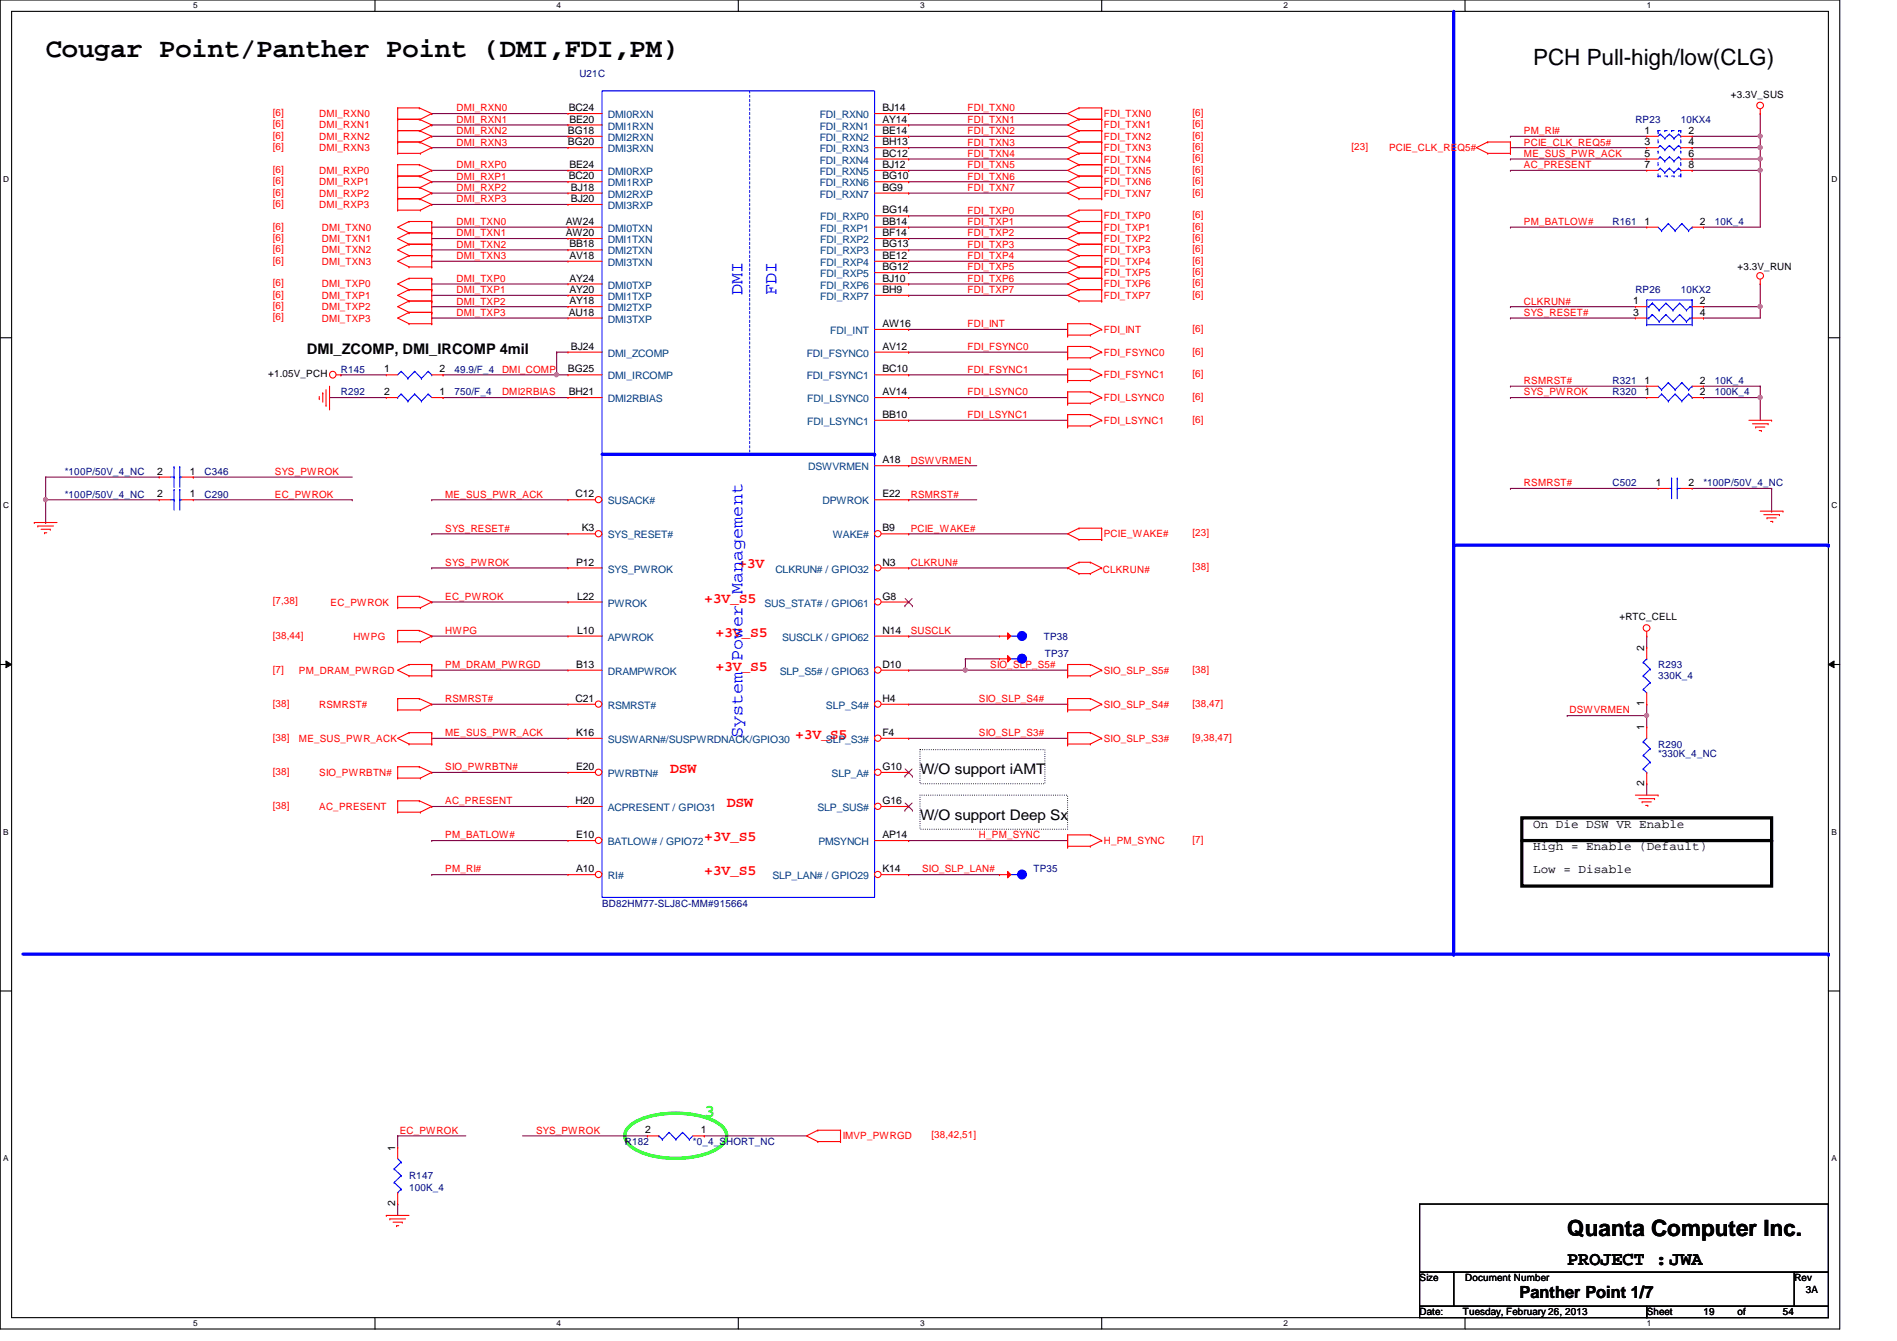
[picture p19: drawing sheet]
<svg xmlns="http://www.w3.org/2000/svg" width="297mm" height="210mm" viewBox="0 0 297 210" stroke-linecap="round" stroke-linejoin="round" font-family="sans-serif">
<defs><g id="words">
<text font-size="4.2" x="7.2" y="8.9">Cougar Point/Panther Point (DMI,FDI,PM)</text>
<g font-size="3.5">
<text x="240.1" y="10.2">PCH Pull-high/low(CLG)</text>
<text x="245.4" y="193.5">Quanta Computer Inc.</text>
</g>
<text font-size="3" x="245.4" y="198.1">PROJECT :JWA</text>
<g font-size="2.8" fill="#00f">
<text x="116.2" y="46.2" transform="rotate(-90 116.2 46.2)">DMI</text>
<text x="121.6" y="46.2" transform="rotate(-90 121.6 46.2)">FDI</text>
<text x="116.2" y="115.6" transform="rotate(-90 116.2 115.6)">System Power Management</text>
</g>
<text font-size="2.8" fill="#0f0" x="110.3" y="174.8">3</text>
<text font-size="2.6" x="238" y="203.2">Panther Point 1/7</text>
<g font-size="2.3">
<text x="48" y="55.5">DMI_ZCOMP, DMI_IRCOMP 4mil</text>
<text x="144.1" y="121.2">W/O support iAMT</text>
<text x="144.1" y="128.3">W/O support Deep Sx</text>
</g>
<g font-size="2.3" fill="#f00">
<text x="115.6" y="89">+3V</text>
<text x="110.3" y="94.3">+3V_S5</text>
<text x="112.1" y="99.7">+3V_S5</text>
<text x="112.1" y="105">+3V_S5</text>
<text x="124.5" y="115.7">+3V_S5</text>
<text x="104.9" y="121">DSW</text>
<text x="110.3" y="131.7">+3V_S5</text>
<text x="113.8" y="126.3">DSW</text>
<text x="110.3" y="137">+3V_S5</text>
</g>
<g font-size="1.9">
<text x="240.1" y="129.5">On Die DSW VR Enable</text>
<text x="240.1" y="133.1">High = Enable (Default)</text>
<text x="240.1" y="136.7">Low = Disable</text>
</g>
<g font-size="1.6" fill="#f00">
<text x="71.5" y="17.4">DMI_RXN0</text>
<text x="151.5" y="17.4">FDI_TXN0</text>
<text x="42.7" y="18.2">[6]</text>
<text x="42.7" y="19.9">[6]</text>
<text x="42.7" y="21.7">[6]</text>
<text x="42.7" y="23.5">[6]</text>
<text x="50" y="18.3">DMI_RXN0</text>
<text x="50" y="20.1">DMI_RXN1</text>
<text x="50" y="21.9">DMI_RXN2</text>
<text x="50" y="23.7">DMI_RXN3</text>
<text x="71.5" y="19.2">DMI_RXN1</text>
<text x="71.5" y="21">DMI_RXN2</text>
<text x="71.5" y="22.8">DMI_RXN3</text>
<text x="151.5" y="19.2">FDI_TXN1</text>
<text x="151.5" y="21">FDI_TXN2</text>
<text x="151.5" y="22.8">FDI_TXN3</text>
<text x="172.8" y="18.3">FDI_TXN0</text>
<text x="172.8" y="20.1">FDI_TXN1</text>
<text x="172.8" y="21.9">FDI_TXN2</text>
<text x="172.8" y="23.7">FDI_TXN3</text>
<text x="186.7" y="18.2">[6]</text>
<text x="186.7" y="19.9">[6]</text>
<text x="186.7" y="21.7">[6]</text>
<text x="186.7" y="23.5">[6]</text>
<text x="211.6" y="23.5">[23]</text>
<text x="217.5" y="23.7">PCIE_CLK_REQ5#</text>
<text x="238.6" y="21">PM_RI#</text>
<text x="238.6" y="22.8">PCIE_CLK_REQ5#</text>
<text x="42.7" y="27.1">[6]</text>
<text x="42.7" y="28.8">[6]</text>
<text x="50" y="27.2">DMI_RXP0</text>
<text x="50" y="29">DMI_RXP1</text>
<text x="71.5" y="26.3">DMI_RXP0</text>
<text x="71.5" y="28.1">DMI_RXP1</text>
<text x="71.5" y="29.9">DMI_RXP2</text>
<text x="151.5" y="24.6">FDI_TXN4</text>
<text x="151.5" y="26.3">FDI_TXN5</text>
<text x="151.5" y="28.1">FDI_TXN6</text>
<text x="151.5" y="29.9">FDI_TXN7</text>
<text x="172.8" y="25.4">FDI_TXN4</text>
<text x="172.8" y="27.2">FDI_TXN5</text>
<text x="172.8" y="29">FDI_TXN6</text>
<text x="186.7" y="25.3">[6]</text>
<text x="186.7" y="27.1">[6]</text>
<text x="186.7" y="28.8">[6]</text>
<text x="238.6" y="26.3">AC_PRESENT</text>
<text x="238.6" y="24.6">ME_SUS_PWR_ACK</text>
<text x="42.7" y="30.6">[6]</text>
<text x="42.7" y="32.4">[6]</text>
<text x="42.7" y="35.9">[6]</text>
<text x="50" y="30.8">DMI_RXP2</text>
<text x="50" y="32.6">DMI_RXP3</text>
<text x="71.5" y="31.7">DMI_RXP3</text>
<text x="71.5" y="35.2">DMI_TXN0</text>
<text x="151.5" y="33.4">FDI_TXP0</text>
<text x="151.5" y="35.2">FDI_TXP1</text>
<text x="172.8" y="30.8">FDI_TXN7</text>
<text x="172.8" y="34.3">FDI_TXP0</text>
<text x="186.7" y="30.6">[6]</text>
<text x="186.7" y="34.2">[6]</text>
<text x="186.7" y="35.9">[6]</text>
<text x="238.6" y="35.2">PM_BATLOW#</text>
<text x="42.7" y="37.7">[6]</text>
<text x="42.7" y="39.5">[6]</text>
<text x="42.7" y="41.3">[6]</text>
<text x="50.4" y="36.1">DMI_TXN0</text>
<text x="50.4" y="37.9">DMI_TXN1</text>
<text x="50.4" y="39.7">DMI_TXN2</text>
<text x="50.4" y="41.4">DMI_TXN3</text>
<text x="71.5" y="37">DMI_TXN1</text>
<text x="71.5" y="38.8">DMI_TXN2</text>
<text x="71.5" y="40.6">DMI_TXN3</text>
<text x="151.5" y="37">FDI_TXP2</text>
<text x="151.5" y="38.8">FDI_TXP3</text>
<text x="151.5" y="40.6">FDI_TXP4</text>
<text x="172.8" y="36.1">FDI_TXP1</text>
<text x="172.8" y="37.9">FDI_TXP2</text>
<text x="172.8" y="39.7">FDI_TXP3</text>
<text x="172.8" y="41.4">FDI_TXP4</text>
<text x="186.7" y="37.7">[6]</text>
<text x="186.7" y="39.5">[6]</text>
<text x="186.7" y="41.3">[6]</text>
<text x="42.7" y="44.8">[6]</text>
<text x="42.7" y="46.6">[6]</text>
<text x="50.4" y="45">DMI_TXP0</text>
<text x="50.4" y="46.8">DMI_TXP1</text>
<text x="71.5" y="44.1">DMI_TXP0</text>
<text x="71.5" y="45.9">DMI_TXP1</text>
<text x="71.5" y="47.7">DMI_TXP2</text>
<text x="151.5" y="42.3">FDI_TXP5</text>
<text x="151.5" y="44.1">FDI_TXP6</text>
<text x="151.5" y="45.9">FDI_TXP7</text>
<text x="172.8" y="43.2">FDI_TXP5</text>
<text x="172.8" y="45">FDI_TXP6</text>
<text x="172.8" y="46.8">FDI_TXP7</text>
<text x="186.7" y="43.1">[6]</text>
<text x="186.7" y="44.8">[6]</text>
<text x="186.7" y="46.6">[6]</text>
<text x="238.6" y="47.7">CLKRUN#</text>
<text x="42.7" y="48.4">[6]</text>
<text x="42.7" y="50.2">[6]</text>
<text x="50.4" y="48.6">DMI_TXP2</text>
<text x="50.4" y="50.3">DMI_TXP3</text>
<text x="71.5" y="49.4">DMI_TXP3</text>
<text x="151.5" y="51.2">FDI_INT</text>
<text x="172.8" y="52.1">FDI_INT</text>
<text x="186.7" y="51.9">[6]</text>
<text x="238.6" y="49.4">SYS_RESET#</text>
<text x="78.6" y="58.3">DMI_COMP</text>
<text x="151.5" y="54.8">FDI_FSYNC0</text>
<text x="151.5" y="58.3">FDI_FSYNC1</text>
<text x="172.8" y="55.7">FDI_FSYNC0</text>
<text x="172.8" y="59.2">FDI_FSYNC1</text>
<text x="186.7" y="55.5">[6]</text>
<text x="186.7" y="59.1">[6]</text>
<text x="78.6" y="61.9">DMI2RBIAS</text>
<text x="151.5" y="61.9">FDI_LSYNC0</text>
<text x="151.5" y="65.4">FDI_LSYNC1</text>
<text x="172.8" y="62.8">FDI_LSYNC0</text>
<text x="186.7" y="62.6">[6]</text>
<text x="238.6" y="60.1">RSMRST#</text>
<text x="238.6" y="61.9">SYS_PWROK</text>
<text x="172.8" y="66.3">FDI_LSYNC1</text>
<text x="186.7" y="66.2">[6]</text>
<text x="43" y="74.3">SYS_PWROK</text>
<text x="43" y="77.9">EC_PWROK</text>
<text x="69.7" y="77.9">ME_SUS_PWR_ACK</text>
<text x="142.6" y="77.9">RSMRST#</text>
<text x="142.6" y="72.6">DSWVRMEN</text>
<text x="238.6" y="76.1">RSMRST#</text>
<text x="69.7" y="83.2">SYS_RESET#</text>
<text x="142.6" y="83.2">PCIE_WAKE#</text>
<text x="186.7" y="83.9">[23]</text>
<text x="69.7" y="88.6">SYS_PWROK</text>
<text x="142.6" y="88.6">CLKRUN#</text>
<text x="172.7" y="89.6">CLKRUN#</text>
<text x="172.8" y="84.1">PCIE_WAKE#</text>
<text x="186.7" y="89.3">[38]</text>
<text x="42.7" y="94.6">[7,38]</text>
<text x="51.8" y="94.8">EC_PWROK</text>
<text x="69.7" y="93.9">EC_PWROK</text>
<text x="42.7" y="99.9">[38,44]</text>
<text x="55.3" y="100.1">HWPG</text>
<text x="69.7" y="99.2">HWPG</text>
<text x="142.6" y="99.2">SUSCLK</text>
<text x="42.7" y="105.3">[7]</text>
<text x="46.8" y="105.5">PM_DRAM_PWRGD</text>
<text x="69.7" y="104.6">PM_DRAM_PWRGD</text>
<text x="155.1" y="104.6">SIO_SLP_S5#</text>
<text x="172.8" y="105.5">SIO_SLP_S5#</text>
<text x="186.7" y="105.3">[38]</text>
<text x="42.7" y="110.6">[38]</text>
<text x="50" y="110.8">RSMRST#</text>
<text x="69.7" y="109.9">RSMRST#</text>
<text x="153.3" y="109.9">SIO_SLP_S4#</text>
<text x="172.8" y="110.8">SIO_SLP_S4#</text>
<text x="186.7" y="110.6">[38,47]</text>
<text x="245.7" y="111.7">DSWVRMEN</text>
<text x="42.7" y="116">[38]</text>
<text x="46.8" y="116.1">ME_SUS_PWR_ACK</text>
<text x="69.7" y="115.2">ME_SUS_PWR_ACK</text>
<text x="153.3" y="115.2">SIO_SLP_S3#</text>
<text x="172.8" y="116.1">SIO_SLP_S3#</text>
<text x="186.7" y="116">[9,38,47]</text>
<text x="42.7" y="121.3">[38]</text>
<text x="50" y="121.5">SIO_PWRBTN#</text>
<text x="69.7" y="125.9">AC_PRESENT</text>
<text x="69.7" y="120.6">SIO_PWRBTN#</text>
<text x="42.7" y="126.6">[38]</text>
<text x="50" y="126.8">AC_PRESENT</text>
<text x="69.7" y="131.2">PM_BATLOW#</text>
<text x="153.3" y="131.2">H_PM_SYNC</text>
<text x="186.7" y="132">[7]</text>
<text x="69.7" y="136.6">PM_RI#</text>
<text x="144.4" y="136.6">SIO_SLP_LAN#</text>
<text x="172.8" y="132.1">H_PM_SYNC</text>
<text x="62.6" y="177.5">EC_PWROK</text>
<text x="83.9" y="177.5">SYS_PWROK</text>
<text x="131.9" y="178.4">IMVP_PWRGD</text>
<text x="145.8" y="178.2">[38,42,51]</text>
</g>
<g font-size="1.6">
<text x="89.1" y="17.4">BC24</text>
<text x="138.2" y="17.4">BJ14</text>
<text x="271" y="15.3">+3.3V_SUS</text>
<text x="88.9" y="21">BG18</text>
<text x="88.9" y="22.7">BG20</text>
<text x="89.2" y="19.2">BE20</text>
<text x="138.2" y="19.2">AY14</text>
<text x="138.2" y="21">BE14</text>
<text x="138.2" y="22.7">BH13</text>
<text x="257.5" y="21">1</text>
<text x="257.5" y="22.7">3</text>
<text x="264.4" y="21">2</text>
<text x="264.4" y="22.7">4</text>
<text x="89.1" y="28.1">BC20</text>
<text x="89.2" y="26.3">BE24</text>
<text x="89.4" y="29.8">BJ18</text>
<text x="138.2" y="24.5">BC12</text>
<text x="138.2" y="26.3">BJ12</text>
<text x="138.2" y="28.1">BG10</text>
<text x="138.2" y="29.8">BG9</text>
<text x="257.5" y="24.5">5</text>
<text x="257.5" y="26.3">7</text>
<text x="264.4" y="24.5">6</text>
<text x="264.4" y="26.3">8</text>
<text x="88.6" y="35.2">AW24</text>
<text x="89.4" y="31.6">BJ20</text>
<text x="138.2" y="33.4">BG14</text>
<text x="138.2" y="35.2">BB14</text>
<text x="257.5" y="35.2">1</text>
<text x="266.2" y="35.2">2</text>
<text x="88.6" y="37">AW20</text>
<text x="89.2" y="38.7">BB18</text>
<text x="89.2" y="40.5">AV18</text>
<text x="138.2" y="37">BF14</text>
<text x="138.2" y="38.7">BG13</text>
<text x="138.2" y="40.5">BE12</text>
<text x="89.2" y="44.1">AY24</text>
<text x="89.2" y="45.8">AY20</text>
<text x="89.2" y="47.6">AY18</text>
<text x="138.2" y="42.3">BG12</text>
<text x="138.2" y="44.1">BJ10</text>
<text x="138.2" y="45.8">BH9</text>
<text x="255.7" y="47.6">1</text>
<text x="266.2" y="47.6">2</text>
<text x="272.1" y="42.3">+3.3V_RUN</text>
<text x="89.1" y="49.4">AU18</text>
<text x="138.2" y="51.2">AW16</text>
<text x="255.7" y="49.4">3</text>
<text x="266.2" y="49.4">4</text>
<text x="42" y="59.1">+1.05V_PCH</text>
<text x="60.2" y="58.3">1</text>
<text x="68.8" y="58.3">2</text>
<text x="88.9" y="58.3">BG25</text>
<text x="89.4" y="54.7">BJ24</text>
<text x="138.2" y="54.7">AV12</text>
<text x="138.2" y="58.3">BC10</text>
<text x="60.2" y="61.8">2</text>
<text x="68.8" y="61.8">1</text>
<text x="89.1" y="61.8">BH21</text>
<text x="138.2" y="61.8">AV14</text>
<text x="138.2" y="65.4">BB10</text>
<text x="257.5" y="61.8">1</text>
<text x="257.5" y="60.1">1</text>
<text x="266.2" y="61.8">2</text>
<text x="266.2" y="60.1">2</text>
<text x="24.6" y="74.3">2</text>
<text x="24.6" y="77.9">2</text>
<text x="29.7" y="74.3">1</text>
<text x="29.7" y="77.9">1</text>
<text x="90.1" y="77.9">C12</text>
<text x="138.2" y="77.9">E22</text>
<text x="138.2" y="72.5">A18</text>
<text x="259.3" y="76.1">1</text>
<text x="264.4" y="76.1">2</text>
<text x="91.1" y="83.2">K3</text>
<text x="138.2" y="83.2">B9</text>
<text x="90.2" y="88.5">P12</text>
<text x="138.2" y="88.5">N3</text>
<text x="90.4" y="93.9">L22</text>
<text x="138.2" y="93.9">G8</text>
<text x="90.4" y="99.2">L10</text>
<text x="138.2" y="99.2">N14</text>
<text x="253.6" y="97.1">+RTC_CELL</text>
<text x="257.5" y="101.9" transform="rotate(-90 257.5 101.9)">2</text>
<text x="90.2" y="104.5">B13</text>
<text x="138.2" y="104.5">D10</text>
<text x="90.1" y="109.9">C21</text>
<text x="138.2" y="109.9">H4</text>
<text x="257.5" y="110.6" transform="rotate(-90 257.5 110.6)">1</text>
<text x="90.2" y="115.2">K16</text>
<text x="138.2" y="115.2">F4</text>
<text x="257.5" y="114.3" transform="rotate(-90 257.5 114.3)">1</text>
<text x="90.1" y="125.9">H20</text>
<text x="90.2" y="120.5">E20</text>
<text x="138.2" y="125.9">G16</text>
<text x="138.2" y="120.5">G10</text>
<text x="257.5" y="123" transform="rotate(-90 257.5 123)">2</text>
<text x="90.2" y="131.2">E10</text>
<text x="138.2" y="131.2">AP14</text>
<text x="90.2" y="136.5">A10</text>
<text x="138.2" y="136.5">K14</text>
<text x="101" y="177.4">2</text>
<text x="109.7" y="177.4">1</text>
<text x="61.9" y="180.1" transform="rotate(-90 61.9 180.1)">1</text>
<text x="61.9" y="188.8" transform="rotate(-90 61.9 188.8)">2</text>
<text x="222.3" y="200.6">Size</text>
<text x="229.4" y="200.6">Document Number</text>
<text x="281" y="200.6">Rev</text>
<text x="282.7" y="202.4">3A</text>
<text x="222.3" y="205.9">Date:</text>
<text x="229.1" y="205.9">Tuesday, February 26, 2013</text>
<text x="257.8" y="205.9">Sheet</text>
<text x="266.7" y="205.9">19</text>
<text x="272.1" y="205.9">of</text>
<text x="279.2" y="205.9">54</text>
</g>
<g font-size="1.6" fill="#000080">
<text x="90.7" y="12.1">U21C</text>
<text x="256.1" y="19.2">RP23</text>
<text x="263.2" y="19.2">10KX4</text>
<text x="252.5" y="35.2">R161</text>
<text x="268.5" y="35.2">10K_4</text>
<text x="256.1" y="45.9">RP26</text>
<text x="263.2" y="45.9">10KX2</text>
<text x="53.4" y="58.3">R145</text>
<text x="71.2" y="58.3">49.9/F_4</text>
<text x="53.4" y="61.9">R292</text>
<text x="71.2" y="61.9">750/F_4</text>
<text x="252.5" y="61.9">R320</text>
<text x="252.5" y="60.1">R321</text>
<text x="268.5" y="61.9">100K_4</text>
<text x="268.5" y="60.1">10K_4</text>
<text x="10.2" y="74.3">*100P/50V_4_NC</text>
<text x="10.2" y="77.9">*100P/50V_4_NC</text>
<text x="32" y="74.3">C346</text>
<text x="32" y="77.9">C290</text>
<text x="252.5" y="76.1">C502</text>
<text x="266.7" y="76.1">*100P/50V_4_NC</text>
<text x="163.4" y="100.1">TP38</text>
<text x="163.6" y="102.8">TP37</text>
<text x="259.6" y="104.6">R293</text>
<text x="259.6" y="106.3">330K_4</text>
<text x="259.6" y="117">R290</text>
<text x="259.6" y="118.4">*330K_4_NC</text>
<text x="161.8" y="136.6">TP35</text>
<text x="94.3" y="141.9">BD82HM77-SLJ8C-MM#915664</text>
<text x="97.8" y="179.2">R182</text>
<text x="108.5" y="179.2">*0_4_SHORT_NC</text>
<text x="64" y="184.6">R147</text>
<text x="64" y="186.4">100K_4</text>
</g>
<g font-size="1.6" fill="#004080">
<text x="95.2" y="18.5">DMI0RXN</text>
<text x="95.2" y="20.3">DMI1RXN</text>
<text x="95.2" y="22.1">DMI2RXN</text>
<text x="95.2" y="23.8">DMI3RXN</text>
<text x="128.4" y="18.5">FDI_RXN0</text>
<text x="128.4" y="20.3">FDI_RXN1</text>
<text x="128.4" y="22.1">FDI_RXN2</text>
<text x="128.4" y="23.8">FDI_RXN3</text>
<text x="95.2" y="27.4">DMI0RXP</text>
<text x="95.2" y="29.2">DMI1RXP</text>
<text x="128.4" y="25.6">FDI_RXN4</text>
<text x="128.4" y="27.4">FDI_RXN5</text>
<text x="128.4" y="29.2">FDI_RXN6</text>
<text x="95.2" y="30.9">DMI2RXP</text>
<text x="95.2" y="32.7">DMI3RXP</text>
<text x="128.4" y="30.9">FDI_RXN7</text>
<text x="128.4" y="34.5">FDI_RXP0</text>
<text x="95.2" y="36.3">DMI0TXN</text>
<text x="95.2" y="38.1">DMI1TXN</text>
<text x="95.2" y="39.8">DMI2TXN</text>
<text x="95.2" y="41.6">DMI3TXN</text>
<text x="128.4" y="36.3">FDI_RXP1</text>
<text x="128.4" y="38.1">FDI_RXP2</text>
<text x="128.4" y="39.8">FDI_RXP3</text>
<text x="128.4" y="41.6">FDI_RXP4</text>
<text x="95.2" y="45.2">DMI0TXP</text>
<text x="95.2" y="46.9">DMI1TXP</text>
<text x="128.4" y="43.4">FDI_RXP5</text>
<text x="128.4" y="45.2">FDI_RXP6</text>
<text x="128.4" y="46.9">FDI_RXP7</text>
<text x="95.2" y="48.7">DMI2TXP</text>
<text x="95.2" y="50.5">DMI3TXP</text>
<text x="130" y="52.3">FDI_INT</text>
<text x="95.2" y="55.8">DMI_ZCOMP</text>
<text x="95.2" y="59.4">DMI_IRCOMP</text>
<text x="126.3" y="55.8">FDI_FSYNC0</text>
<text x="126.3" y="59.4">FDI_FSYNC1</text>
<text x="95.2" y="62.9">DMI2RBIAS</text>
<text x="126.4" y="62.9">FDI_LSYNC0</text>
<text x="126.4" y="66.5">FDI_LSYNC1</text>
<text x="126.5" y="73.6">DSWVRMEN</text>
<text x="95.2" y="79">SUSACK#</text>
<text x="128.8" y="79">DPWROK</text>
<text x="95.2" y="84.3">SYS_RESET#</text>
<text x="95.2" y="89.6">SYS_PWROK</text>
<text x="121.4" y="89.6">CLKRUN# / GPIO32</text>
<text x="130.4" y="84.3">WAKE#</text>
<text x="95.2" y="95">PWROK</text>
<text x="119.7" y="95">SUS_STAT# / GPIO61</text>
<text x="95.2" y="100.3">APWROK</text>
<text x="122.5" y="100.3">SUSCLK / GPIO62</text>
<text x="95.2" y="105.6">DRAMPWROK</text>
<text x="122.1" y="105.6">SLP_S5# / GPIO63</text>
<text x="95.2" y="111">RSMRST#</text>
<text x="129.3" y="111">SLP_S4#</text>
<text x="95.2" y="116.3">SUSWARN#/SUSPWRDNACK/GPIO30</text>
<text x="129.3" y="116.3">SLP_S3#</text>
<text x="95.2" y="121.6">PWRBTN#</text>
<text x="130.2" y="121.6">SLP_A#</text>
<text x="95.2" y="127">ACPRESENT / GPIO31</text>
<text x="128" y="127">SLP_SUS#</text>
<text x="95.2" y="137.6">RI#</text>
<text x="95.2" y="132.3">BATLOW# / GPIO72</text>
<text x="120.9" y="137.6">SLP_LAN# / GPIO29</text>
<text x="128.1" y="132.3">PMSYNCH</text>
</g>
<g font-size="1.3">
<text x="30.3" y="1.3">5</text>
<text x="87.2" y="1.3">4</text>
<text x="144.1" y="1.3">3</text>
<text x="201" y="1.3">2</text>
<text x="257.8" y="1.3">1</text>
<text x=".5" y="28.4">D</text>
<text x="286.8" y="28.4">D</text>
<text x=".5" y="79.5">C</text>
<text x="286.8" y="79.5">C</text>
<text x=".5" y="130.7">B</text>
<text x="286.8" y="130.7">B</text>
<text x=".5" y="181.8">A</text>
<text x="286.8" y="181.8">A</text>
<text x="30.3" y="207.6">5</text>
<text x="87.2" y="207.6">4</text>
<text x="144.1" y="207.6">3</text>
<text x="201" y="207.6">2</text>
<text x="257.8" y="207.6">1</text>
</g>
</g></defs>
<path d="M0 0h288.1v208h-288.1zM1.8 1.8h284.5v204.4h-284.5z" fill="none" stroke="#000" stroke-width=".17"/>
<g fill="#fff">
<path d="M30.3 .2h.6v1.4h-.6z"/>
<path d="M30.3 206.4h.6v1.4h-.6z"/>
</g>
<path d="M58.7 0v1.8M58.7 206.2v1.8" fill="none" stroke="#000" stroke-width=".17"/>
<g fill="#fff">
<path d="M87.2 .2h.6v1.4h-.6z"/>
<path d="M87.2 206.4h.6v1.4h-.6z"/>
</g>
<path d="M115.6 0v1.8M115.6 206.2v1.8" fill="none" stroke="#000" stroke-width=".17"/>
<g fill="#fff">
<path d="M144.1 .2h.6v1.4h-.6z"/>
<path d="M144.1 206.4h.6v1.4h-.6z"/>
</g>
<path d="M172.5 0v1.8M172.5 206.2v1.8" fill="none" stroke="#000" stroke-width=".17"/>
<g fill="#fff">
<path d="M201 .2h.6v1.4h-.6z"/>
<path d="M201 206.4h.6v1.4h-.6z"/>
</g>
<path d="M229.4 0v1.8M229.4 206.2v1.8" fill="none" stroke="#000" stroke-width=".17"/>
<g fill="#fff">
<path d="M257.8 .2h.7v1.4h-.7z"/>
<path d="M257.8 206.4h.7v1.4h-.7z"/>
<path d="M.5 27.3h.9v1.4h-.9z"/>
<path d="M286.8 27.3h.9v1.4h-.9z"/>
<path d="M.5 78.4h.9v1.4h-.9z"/>
<path d="M286.8 78.4h.9v1.4h-.9z"/>
</g>
<path d="M0 52.9h1.8M286.3 52.9h1.8" fill="none" stroke="#000" stroke-width=".17"/>
<g fill="#fff">
<path d="M.5 129.5h.8v1.4h-.8z"/>
<path d="M286.8 129.5h.8v1.4h-.8z"/>
</g>
<path d="M0 104h1.8M286.3 104h1.8" fill="none" stroke="#000" stroke-width=".17"/>
<path d="M.9 103.5l.9 .5-.9 .5zM286.3 104l.9-.5v1z" fill="#000"/>
<path d="M.9 103.5l.9 .5-.9 .5zM286.3 104l.9-.5v1z" fill="none" stroke="#000" stroke-width=".16"/>
<g fill="#fff">
<path d="M.5 180.6h.8v1.4h-.8z"/>
<path d="M286.8 180.6h.8v1.4h-.8z"/>
</g>
<path d="M0 155.1h1.8M286.3 155.1h1.8" fill="none" stroke="#000" stroke-width=".17"/>
<path d="M238.3 128h39.1v10.7h-39.1zM238.3 131.6h39.1" fill="none" stroke="#000" stroke-width=".51"/>
<circle cx="277.4" cy="131.6" r=".25" fill="#000"/>
<path d="M144.1 117.3h19.5v5.4h-19.5z" fill="none" stroke="#000" stroke-width=".17" stroke-dasharray="0 .3"/>
<path d="M227.6 1.8v147.6" fill="none" stroke="#00f" stroke-width=".51"/>
<circle cx="227.6" cy="149.4" r=".25" fill="#00f"/>
<path d="M3.6 149.4h282.7" fill="none" stroke="#00f" stroke-width=".51"/>
<circle cx="286.3" cy="149.4" r=".25" fill="#00f"/>
<path d="M227.6 85.3h58.7" fill="none" stroke="#00f" stroke-width=".51"/>
<circle cx="286.3" cy="85.3" r=".25" fill="#00f"/>
<path d="M144.1 124.5h23.1v5.3h-23.1z" fill="none" stroke="#000" stroke-width=".17" stroke-dasharray="0 .3"/>
<path d="M98.7 176.1a12.6 12.6 0 0 1 8.4-1.8 10.6 10.6 0 0 1 5.8 1.8 1.92 1.92 0 0 1 0 3.3 12.6 12.6 0 0 1-8.4 1.9 10.4 10.4 0 0 1-5.8-1.9 1.93 1.93 0 0 1 0-3.3z" fill="none" stroke="#0f0" stroke-width=".51"/>
<path d="M51.6 62.2h.1M51.6 62.2h8.9M257.8 99.6h.1M257.8 99.6v1.7M245.4 112h.1M245.4 112h12.4M257.8 112h.1M257.8 112v1.8" fill="none" stroke="#800040" stroke-width=".17"/>
<circle cx="257.8" cy="112" r=".32" fill="#f0f"/>
<circle cx="257.8" cy="112" r=".32" fill="none" stroke="#f0f" stroke-width=".17"/>
<g fill="none" stroke="#800040" stroke-width=".17">
<path d="M236.5 48h.1M236.5 48h19.6M266.7 48h.1M266.7 48h8.9M67.6 78.2h.1M67.6 78.2h21.3M142.3 83.6h.1M142.3 83.6h24.9M257.8 110.2h.1M257.8 110.2v1.8M67.6 126.2h.1M67.6 126.2h21.3"/>
<path d="M142.3 131.6h.1M142.3 131.6h24.9M257.8 122.7h.1M257.8 122.7v1.8"/>
</g>
<circle cx="275.6" cy="48" r=".32" fill="#f0f"/>
<circle cx="275.6" cy="48" r=".32" fill="none" stroke="#f0f" stroke-width=".17"/>
<g fill="none" stroke="#800040" stroke-width=".17">
<path d="M67.6 17.8h.1M67.6 19.6h.1M67.6 17.8h21.3M67.6 19.6h21.3M67.6 26.7h.1M67.6 28.4h.1M67.6 30.2h.1M67.6 32h.1M67.6 35.6h.1M67.6 37.3h.1M67.6 39.1h.1M67.6 21.3h.1"/>
<path d="M67.6 23.1h.1M67.6 26.7h21.3M67.6 28.4h21.3M67.6 30.2h21.3M67.6 32h21.3M67.6 35.6h21.3M67.6 37.3h21.3M67.6 39.1h21.3M67.6 21.3h21.3M67.6 23.1h21.3M265 24.9h.1M265 24.9h10.6"/>
<path d="M67.6 40.9h.1M67.6 44.4h.1M67.6 46.2h.1M67.6 48h.1M67.6 49.8h.1M67.6 40.9h21.3M67.6 44.4h21.3M67.6 46.2h21.3M67.6 48h21.3M67.6 49.8h21.3M275.6 44.4h.1M275.6 44.4v3.6"/>
<path d="M142.3 78.2h.1M142.3 78.2h10.6M236.5 60.5h.1M236.5 60.5h21.3M266.7 60.5h.1M266.7 60.5h8.9M142.3 88.9h.1M142.3 99.6h.1M142.3 88.9h24.9M142.3 99.6h14.2M142.3 115.6h.1M142.3 115.6h24.9"/>
<path d="M67.6 136.9h.1M67.6 136.9h21.3M62.3 177.8h.1M62.3 177.8v1.8M62.3 177.8h10.6M81.8 177.8h19.6M101.4 177.8h.1M62.3 188.5h.1M62.3 188.5v1.7"/>
</g>
<circle cx="275.6" cy="24.9" r=".32" fill="#f0f"/>
<circle cx="275.6" cy="24.9" r=".32" fill="none" stroke="#f0f" stroke-width=".17"/>
<path d="M265 26.7h.1M265 21.3h.1M265 26.7h10.6M265 21.3h10.6" fill="none" stroke="#800040" stroke-width=".17"/>
<circle cx="275.6" cy="21.3" r=".32" fill="#f0f"/>
<circle cx="275.6" cy="21.3" r=".32" fill="none" stroke="#f0f" stroke-width=".17"/>
<path d="M236.5 35.6h.1M236.5 35.6h21.3M265 23.1h.1M265 23.1h10.6M266.7 35.6h.1M266.7 35.6h8.9" fill="none" stroke="#800040" stroke-width=".17"/>
<circle cx="275.6" cy="23.1" r=".32" fill="#f0f"/>
<circle cx="275.6" cy="23.1" r=".32" fill="none" stroke="#f0f" stroke-width=".17"/>
<g fill="none" stroke="#800040" stroke-width=".17">
<path d="M275.6 17.8h.1M275.6 17.8v3.5M236.5 26.7h.1M236.5 24.9h.1M236.5 26.7h21.3M236.5 24.9h21.3M275.6 24.9h.1M275.6 24.9v1.8M53.4 58.7h.1M53.4 58.7h7.1M69.4 58.7h.1M69.4 58.7h19.5"/>
<path d="M87.2 55.1h.1M87.2 58.7h.1M87.2 55.1h1.7M87.2 55.1v3.6M69.4 62.2h.1M69.4 62.2h19.5M142.3 72.9h.1M142.3 72.9h10.6M67.6 104.9h.1M67.6 110.2h.1M67.6 115.6h.1M67.6 104.9h21.3"/>
<path d="M67.6 110.2h21.3M67.6 115.6h21.3"/>
</g>
<circle cx="87.1" cy="58.6" r=".32" fill="#f0f"/>
<circle cx="87.1" cy="58.6" r=".32" fill="none" stroke="#f0f" stroke-width=".17"/>
<g fill="none" stroke="#800040" stroke-width=".17">
<path d="M142.3 17.8h.1M142.3 19.6h.1M142.3 17.8h24.9M142.3 19.6h24.9M142.3 33.8h.1M142.3 21.3h.1M142.3 23.1h.1M142.3 24.9h.1M142.3 26.7h.1M142.3 28.4h.1M142.3 30.2h.1M142.3 35.6h.1"/>
<path d="M142.3 37.3h.1M142.3 39.1h.1M142.3 33.8h24.9M142.3 21.3h24.9M142.3 23.1h24.9M142.3 24.9h24.9M142.3 26.7h24.9M142.3 28.4h24.9M142.3 30.2h24.9M142.3 35.6h24.9M142.3 37.3h24.9M142.3 39.1h24.9"/>
<path d="M142.3 40.9h.1M142.3 42.7h.1M142.3 44.4h.1M142.3 46.2h.1M142.3 51.6h.1M142.3 55.1h.1M142.3 58.7h.1M142.3 40.9h24.9M142.3 42.7h24.9M142.3 44.4h24.9M142.3 46.2h24.9M142.3 51.6h24.9"/>
<path d="M142.3 55.1h24.9M142.3 58.7h24.9M142.3 62.2h.1M142.3 65.8h.1M142.3 62.2h24.9M142.3 65.8h24.9M266.7 62.2h.1M266.7 62.2h8.9M275.6 62.2h.1M275.6 62.2v3.6M67.6 88.9h.1M67.6 99.6h.1"/>
<path d="M67.6 94.2h.1M67.6 88.9h21.3M67.6 99.6h21.3M67.6 94.2h21.3M67.6 131.6h.1M67.6 120.9h.1M67.6 131.6h21.3M67.6 120.9h21.3M142.3 136.9h.1M142.3 136.9h14.2"/>
</g>
<circle cx="275.6" cy="62.2" r=".32" fill="#f0f"/>
<circle cx="275.6" cy="62.2" r=".32" fill="none" stroke="#f0f" stroke-width=".17"/>
<g fill="none" stroke="#800040" stroke-width=".17">
<path d="M275.6 21.3h.1M275.6 23.1h.1M275.6 26.7h.1M275.6 21.3v3.6M275.6 26.7v8.9M236.5 49.8h.1M236.5 49.8h19.6M266.7 49.8h.1M275.6 48h.1M275.6 48v1.8h-8.9M236.5 62.2h.1M236.5 62.2h21.3"/>
<path d="M275.6 60.5h.1M275.6 60.5v1.7M67.6 83.6h.1M67.6 83.6h21.3M151.2 104.9h.1M151.2 104.9h16"/>
</g>
<circle cx="275.6" cy="26.6" r=".32" fill="#f0f"/>
<circle cx="275.6" cy="26.6" r=".32" fill="none" stroke="#f0f" stroke-width=".17"/>
<path d="M142.3 104.9h.1M151.2 103.1h.1M151.2 103.1h5.3M151.2 103.1v1.8h-8.9" fill="none" stroke="#800040" stroke-width=".17"/>
<circle cx="151.1" cy="104.9" r=".32" fill="#f0f"/>
<circle cx="151.1" cy="104.9" r=".32" fill="none" stroke="#f0f" stroke-width=".17"/>
<g fill="none" stroke="#800040" stroke-width=".17">
<path d="M7.2 74.7h.1M7.2 78.2h.1M7.2 74.7h17.7M7.2 74.7v7.1M7.2 78.2h17.7M30.3 74.7h.1M30.3 74.7h24.9M236.5 76.5h.1M236.5 76.5h23.1M265 76.5h12.4M277.4 76.5h.1M277.4 76.5v3.5"/>
<path d="M7.2 81.8h.1M277.4 80h.1M142.3 110.2h24.9M167.2 110.2h.1"/>
</g>
<circle cx="7.1" cy="78.2" r=".32" fill="#f0f"/>
<circle cx="7.1" cy="78.2" r=".32" fill="none" stroke="#f0f" stroke-width=".17"/>
<path d="M236.5 21.3h.1M236.5 23.1h.1M236.5 21.3h21.3M236.5 23.1h21.3M30.3 78.2h24.9M55.2 78.2h.1M110.3 177.8h.1M110.3 177.8h16" fill="none" stroke="#800040" stroke-width=".17"/>
<g fill="none" stroke="#f00" stroke-width=".17">
<path d="M62.3 16.9h.1M62.3 18.7h.1M62.3 16.9h3.4M62.3 18.7h3.5M62.3 16.9v7.1M65.7 16.9h.1M65.7 18.7h.1M65.7 16.9l1.9 .9M65.7 18.7l1.9 .9M65.8 18.7h.1M67.6 17.8h.1M67.6 19.6h.1"/>
<path d="M67.6 17.8l-1.8 .9M67.6 19.6l-1.8 .8M168.9 16.9h.1M168.9 18.7h.1M168.9 16.9h3.6M168.9 18.7h3.6M168.9 16.9l-1.7 .9 1.7 .9M168.9 18.7l-1.7 .9 1.7 .8M172.5 16.9h.1M172.5 18.7h.1M172.5 16.9v14.2M275.6 17.8h.1"/>
<path d="M275.6 17.1v.7M62.3 20.4h.1M62.3 22.2h.1M62.3 24h.1M62.3 25.8h.1M62.3 27.6h.1M62.3 29.3h.1M62.3 31.1h.1M62.3 32.9h.1M62.3 25.8v7.1M62.3 20.4h3.5M62.3 22.2h3.5"/>
<path d="M62.3 24h3.5M62.3 25.8h3.4M62.3 27.6h3.5M62.3 29.3h3.5M62.3 31.1h3.5M62.3 32.9h3.5M64 34.7h.1M64 36.4h.1M64 38.2h.1M64 34.7l-1.7 .9 1.7 .8M64 34.7h3.6M64 36.4h3.6"/>
<path d="M64 36.4l-1.7 .9 1.7 .9M64 38.2h3.6M64 38.2l-1.7 .9 1.7 .9M65.7 20.4h.1M65.7 22.2h.1M65.7 25.8h.1M65.7 27.6h.1M65.7 29.3h.1M65.7 31.1h.1M65.7 20.4l1.9 .9M65.7 22.2l1.9 .9M65.7 25.8l1.9 .9"/>
<path d="M65.7 27.6l1.9 .8M65.7 29.3l1.9 .9M65.7 31.1l1.9 .9M65.8 20.4h.1M65.8 22.2h.1M65.8 24h.1M65.8 27.6h.1M65.8 29.3h.1M65.8 31.1h.1M65.8 32.9h.1M67.6 21.3h.1M67.6 23.1h.1"/>
<path d="M67.6 26.7h.1M67.6 28.4h.1M67.6 30.2h.1M67.6 32h.1M67.6 34.7h.1M67.6 36.4h.1M67.6 34.8h.1M67.6 38.2h.1M67.6 36.6h.1M67.6 38.4h.1M67.6 21.3l-1.8 .9M67.6 23.1l-1.8 .9"/>
<path d="M67.6 26.7l-1.8 .9M67.6 28.4l-1.8 .9M67.6 30.2l-1.8 .9M67.6 32l-1.8 .9M67.6 34.7v7.1M168.9 20.4h.1M168.9 22.2h.1M168.9 24h.1M168.9 25.8h.1M168.9 27.6h.1M168.9 29.3h.1M168.9 31.1h.1"/>
<path d="M168.9 32.9h.1M168.9 34.7h.1M168.9 36.4h.1M168.9 38.2h.1M168.9 20.4h3.6M168.9 22.2h3.6M168.9 24h3.6M168.9 25.8h3.6M168.9 27.6h3.6M168.9 29.3h3.6M168.9 31.1h3.6M168.9 32.9h3.6"/>
<path d="M168.9 34.7h3.6M168.9 36.4h3.6M168.9 38.2h3.6M168.9 20.4l-1.7 .9 1.7 .9M168.9 22.2l-1.7 .9 1.7 .9M168.9 24l-1.7 .9 1.7 .9M168.9 25.8l-1.7 .9 1.7 .9M168.9 27.6l-1.7 .8 1.7 .9M168.9 29.3l-1.7 .9 1.7 .9M168.9 32.9l-1.7 .9 1.7 .9M168.9 34.7l-1.7 .9 1.7 .8M168.9 36.4l-1.7 .9 1.7 .9"/>
<path d="M168.9 38.2l-1.7 .9 1.7 .9M172.5 20.4h.1M172.5 22.2h.1M172.5 24h.1M172.5 25.8h.1M172.5 27.6h.1M172.5 29.3h.1M172.5 31.1h.1M172.5 32.9h.1M172.5 34.7h.1M172.5 36.4h.1M172.5 38.2h.1"/>
<path d="M172.5 32.9v14.2M233 22.2h.1M233 24h.1M233 22.2h3.5M233 24h3.5M233 22.2l-1.8 .9 1.8 .9M236.5 22.2h.1M236.5 24h.1M236.5 22.4h.1M236.5 22.2v1.8M52.7 58.7h.7M53.4 58.7h.1"/>
<path d="M64 40h.1M64 41.8h.1M64 43.6h.1M64 45.3h.1M64 47.1h.1M64 48.9h.1M64 50.7h.1M64 40h3.6M64 40l-1.7 .9 1.7 .9M64 41.8h3.6M64 43.6l-1.7 .8 1.7 .9M64 43.6h3.6"/>
<path d="M64 45.3h3.6M64 45.3l-1.7 .9 1.7 .9M64 47.1h3.6M64 47.1l-1.7 .9 1.7 .9M64 48.9h3.6M64 48.9l-1.7 .9 1.7 .9M64 50.7h3.6M67.6 40h.1M67.6 41.8h.1M67.6 40.2h.1M67.6 43.6h.1M67.6 45.3h.1"/>
<path d="M67.6 43.7h.1M67.6 47.1h.1M67.6 45.5h.1M67.6 48.9h.1M67.6 47.3h.1M67.6 50.7h.1M67.6 49.1h.1M67.6 43.6v7.1M167.2 52.6h.1M167.2 52.5h.1M167.2 50.7h.1M167.2 56.2h.1"/>
<path d="M167.2 56h.1M167.2 54.2h.1M167.2 59.7h.1M167.2 59.6h.1M167.2 57.8h.1M167.2 50.7h3.5M167.2 50.7v1.9M167.2 54.2v2M167.2 57.8v1.9M167.2 52.5h3.5M167.2 54.2h3.5M167.2 56h3.5"/>
<path d="M167.2 57.8h3.5M167.2 59.6h3.5M168.9 40h.1M168.9 41.8h.1M168.9 43.6h.1M168.9 45.3h.1M168.9 47.1h.1M168.9 40h3.6M168.9 41.8h3.6M168.9 43.6h3.6M168.9 45.3h3.6M168.9 47.1h3.6"/>
<path d="M168.9 40l-1.7 .9 1.7 .9M168.9 41.8l-1.7 .9 1.7 .9M168.9 43.6l-1.7 .8 1.7 .9M168.9 45.3l-1.7 .9 1.7 .9M170.7 50.7h.1M170.7 52.5h.1M170.7 54.2h.1M170.7 56h.1M170.7 57.8h.1M170.7 59.6h.1M170.7 50.7l1.8 .9M170.7 54.2l1.8 .9"/>
<path d="M170.7 57.8l1.8 .9M172.5 40h.1M172.5 41.8h.1M172.5 43.6h.1M172.5 45.3h.1M172.5 47.1h.1M172.5 51.6h.1M172.5 55.1h.1M172.5 58.7h.1M172.5 51.6l-1.8 .9M172.5 55.1l-1.8 .9M172.5 58.7l-1.8 .9"/>
<path d="M275.6 44.4h.1M275.6 43.7v.7M50 62.4h.1M50 62.1v.3M50.5 61.5h.1M50.5 61.5v1.4M51.1 63.5h.1M51.1 61v2.5M51.6 64h.1M51.6 60.5v3.5M167.2 63.3h.1M167.2 63.1h.1"/>
<path d="M167.2 61.3h.1M167.2 66.8h.1M167.2 66.7h.1M167.2 64.9h.1M167.2 61.3v2M167.2 64.9v1.9M167.2 61.3h3.5M167.2 63.1h3.5M167.2 64.9h3.5M167.2 66.7h3.5M170.7 61.3h.1M170.7 63.1h.1"/>
<path d="M170.7 64.9h.1M170.7 66.7h.1M170.7 61.3l1.8 .9M170.7 64.9l1.8 .9M172.5 62.2h.1M172.5 65.8h.1M172.5 62.2l-1.8 .9M172.5 65.8l-1.8 .9M273.9 65.8h3.5M274.4 66.3h2.5M274.9 66.8h.1M274.9 66.8h1.4"/>
<path d="M275.5 67.4h.3M275.8 67.4h.1M276.9 66.3h.1M277.4 65.8h.1M5.4 81.8h.1M5.4 81.8h3.5M5.9 82.3h.1M5.9 82.3h2.5M6.4 82.8h1.5M7 83.4h.1M7 83.4h.3M7.9 82.8h.1"/>
<path d="M62.3 93.3h.1M62.3 95.1h.1M62.3 98.7h.1M62.3 93.3v1.8M62.3 98.7v1.8M62.3 93.3h3.4M62.3 95.1h3.5M62.3 98.7h3.4M65.7 93.3h.1M65.7 98.7h.1M65.7 93.3l1.9 .9M65.7 98.7l1.9 .9"/>
<path d="M65.8 95.1h.1M67.6 94.2h.1M67.6 99.6h.1M67.6 94.2l-1.8 .9M67.6 99.6l-1.8 .9M167.2 88.9h.1M167.2 88.9l1.7 .9M168.9 89.8h.1M168.9 88h.1M168.9 82.7h.1M168.9 84.5h.1M168.9 89.8h1.8"/>
<path d="M168.9 88l-1.7 .9M168.9 88h1.8M168.9 82.7l-1.7 .9 1.7 .9M168.9 82.7h3.6M168.9 84.5h3.6M170.7 88h.1M170.7 89.8h.1M170.7 88l1.8 .9M172.5 88.9h.1M172.5 82.7h.1M172.5 84.5h.1M172.5 82.7v1.8"/>
<path d="M172.5 88.9l-1.8 .9M257.8 99.6h.1M257.8 98.8v.8M275.6 80h3.6M276.2 80.6h2.4M276.7 81.1h.1M276.7 81.1h1.4M277.2 81.6h.4M277.6 81.6h.1M278.6 80.6h.1M279.2 80h.1M62.3 100.5h.1"/>
<path d="M62.3 109.3h.1M62.3 111.1h.1M62.3 109.3v1.8M62.3 100.5h3.5M62.3 109.3h3.4M62.3 111.1h3.5M64 104h.1M64 105.8h.1M64 114.7h.1M64 116.5h.1M64 104l-1.7 .9 1.7 .9M64 104h3.6"/>
<path d="M64 105.8h3.6M64 114.7l-1.7 .9 1.7 .9M64 114.7h3.6M64 116.5h3.6M65.7 109.3h.1M65.7 109.3l1.9 .9M65.8 100.5h.1M65.8 111.1h.1M67.6 104h.1M67.6 105.8h.1M67.6 104.2h.1M67.6 110.2h.1"/>
<path d="M67.6 114.7h.1M67.6 116.5h.1M67.6 114.9h.1M67.6 104v1.8M67.6 114.7v1.8M67.6 110.2l-1.8 .9M167.2 106h.1M167.2 105.8h.1M167.2 104h.1M167.2 116.6h.1M167.2 116.5h.1M167.2 114.7h.1"/>
<path d="M167.2 111.3h.1M167.2 111.1h.1M167.2 109.3h.1M167.2 104h3.5M167.2 105.8h3.5M167.2 109.3h3.5M167.2 111.1h3.5M167.2 114.7h3.5M167.2 116.5h3.5M167.2 104v2M167.2 109.3v2M167.2 114.7v1.9"/>
<path d="M170.7 104h.1M170.7 105.8h.1M170.7 114.7h.1M170.7 116.5h.1M170.7 109.3h.1M170.7 111.1h.1M170.7 104l1.8 .9M170.7 114.7l1.8 .9M170.7 109.3l1.8 .9M172.5 104.9h.1M172.5 115.6h.1M172.5 110.2h.1"/>
<path d="M172.5 104.9l-1.8 .9M172.5 115.6l-1.8 .9M172.5 110.2l-1.8 .9M62.3 120h.1M62.3 121.8h.1M62.3 125.3h.1M62.3 127.1h.1M62.3 120v1.8M62.3 125.3v1.8M62.3 120h3.4M62.3 121.8h3.5M62.3 125.3h3.4"/>
<path d="M62.3 127.1h3.5M65.7 120h.1M65.7 125.3h.1M65.7 120l1.9 .9M65.7 125.3l1.9 .9M65.8 121.8h.1M65.8 127.1h.1M67.6 120.9h.1M67.6 126.2h.1M67.6 120.9l-1.8 .9M67.6 126.2l-1.8 .9M167.2 132.6h.1"/>
<path d="M167.2 132.5h.1M167.2 130.7h.1M167.2 130.7v1.9M167.2 130.7h3.5M167.2 132.5h3.5M170.7 130.7h.1M170.7 132.5h.1M170.7 130.7l1.8 .9M172.5 131.6h.1M172.5 131.6l-1.8 .9M256.1 124.5h3.5M256.6 125h2.5"/>
<path d="M257.1 125.5h.1M257.1 125.5h1.5M257.7 126.1h.3M258 126.1h.1M259.1 125h.1M259.6 124.5h.1M128.1 176.9h.1M128.1 178.7h.1M128.1 176.9l-1.8 .9 1.8 .9M128.1 176.9h3.5M128.1 178.7h3.5M131.6 176.9h.1"/>
<path d="M131.6 178.7h.1M131.6 176.9v1.8M60.5 190.2h.1M60.5 190.2h3.5M61 190.8h.1M61 190.8h2.5M61.5 191.3h1.5M62.1 191.9h.1M62.1 191.9h.3M63 191.3h.1"/>
<circle cx="275.6" cy="16.5" r=".52"/>
<circle cx="52.1" cy="58.6" r=".52"/>
<circle cx="275.6" cy="43.2" r=".52"/>
<circle cx="257.8" cy="98.3" r=".52"/>
</g>
<path d="M222.3 188.5h64v10.6h-64zM222.3 199.1h5.3v5.4h-5.3zM227.6 199.1h53.4v5.4h-53.4zM281 199.1h5.3v5.4h-5.3zM222.3 204.5h35.5v1.7h-35.5zM257.8 204.5h28.5v1.7h-28.5z" fill="none" stroke="#000" stroke-width=".17"/>
<path d="M117.4 14.2v56.9M117.4 71.1h.1" fill="none" stroke="#00f" stroke-width=".17" stroke-dasharray=".3 .3"/>
<path d="M94.3 14.2h42.6v126.3h-42.6z" fill="none" stroke="#00f" stroke-width=".17"/>
<path d="M94.3 71.1h42.6" fill="none" stroke="#00f" stroke-width=".51"/>
<circle cx="136.9" cy="71.1" r=".25" fill="#00f"/>
<g fill="none" stroke="#f00" stroke-width=".17">
<path d="M88.9 17.8h.1M88.9 19.6h.1M88.9 17.8h5.4M88.9 19.6h5.4M136.9 17.8h5.4M136.9 19.6h5.4M142.3 17.8h.1M142.3 19.6h.1M88.9 21.3h.1M88.9 23.1h.1M88.9 26.7h.1M88.9 28.4h.1"/>
<path d="M88.9 30.2h.1M88.9 32h.1M88.9 35.6h.1M88.9 37.3h.1M88.9 39.1h.1M88.9 21.3h5.4M88.9 23.1h5.4M88.9 26.7h5.4M88.9 28.4h5.4M88.9 30.2h5.4M88.9 32h5.4M88.9 35.6h5.4"/>
<path d="M88.9 37.3h5.4M88.9 39.1h5.4M136.9 21.3h5.4M136.9 23.1h5.4M136.9 26.7h5.4M136.9 28.4h5.4M136.9 30.2h5.4M136.9 35.6h5.4M136.9 37.3h5.4M136.9 39.1h5.4M136.9 24.9h5.4M136.9 33.8h5.4"/>
<path d="M142.3 21.3h.1M142.3 23.1h.1M142.3 24.9h.1M142.3 26.7h.1M142.3 28.4h.1M142.3 30.2h.1M142.3 33.8h.1M142.3 35.6h.1M142.3 37.3h.1M142.3 39.1h.1M88.9 40.9h.1M88.9 44.4h.1"/>
<path d="M88.9 46.2h.1M88.9 48h.1M88.9 49.8h.1M88.9 55.1h.1M88.9 58.7h.1M88.9 40.9h5.4M88.9 44.4h5.4M88.9 46.2h5.4M88.9 48h5.4M88.9 49.8h5.4M88.9 55.1h5.4M88.9 58.7h5.4"/>
<path d="M136.9 40.9h5.4M136.9 44.4h5.4M136.9 46.2h5.4M136.9 55.1h5.4M136.9 58.7h5.4M136.9 42.7h5.4M136.9 51.6h5.4M142.3 40.9h.1M142.3 42.7h.1M142.3 44.4h.1M142.3 46.2h.1M142.3 55.1h.1"/>
<path d="M142.3 58.7h.1M142.3 51.6h.1M136.9 62.2h5.4M136.9 65.8h5.4M142.3 62.2h.1M142.3 65.8h.1M136.9 131.6h5.4M142.3 131.6h.1"/>
</g>
<circle cx="137.5" cy="126.2" r=".5" fill="#fff"/>
<g fill="none" stroke="#f00" stroke-width=".17">
<path d="M138 126.2h4.3M142.3 126.2h.1"/>
<circle cx="137.5" cy="126.2" r=".5"/>
</g>
<path d="M141.7 126.8h.1M141.7 125.7l1.2 1.1M142.8 125.7l-1.1 1.1M142.9 126.8h.1" fill="none" stroke="#804000" stroke-width=".16"/>
<circle cx="137.5" cy="115.5" r=".5" fill="#fff"/>
<g fill="none" stroke="#f00" stroke-width=".17">
<path d="M138 115.6h4.3M142.3 115.6h.1"/>
<circle cx="137.5" cy="115.5" r=".5"/>
</g>
<circle cx="137.5" cy="110.2" r=".5" fill="#fff"/>
<g fill="none" stroke="#f00" stroke-width=".17">
<path d="M138 110.2h4.3M142.3 110.2h.1"/>
<circle cx="137.5" cy="110.2" r=".5"/>
</g>
<circle cx="137.5" cy="104.9" r=".5" fill="#fff"/>
<g fill="none" stroke="#f00" stroke-width=".17">
<path d="M138 104.9h4.3M142.3 104.9h.1"/>
<circle cx="137.5" cy="104.9" r=".5"/>
</g>
<circle cx="93.7" cy="83.5" r=".5" fill="#fff"/>
<g fill="none" stroke="#f00" stroke-width=".17">
<path d="M88.9 83.6h.1M88.9 88.9h.1M88.9 83.6h4.3M88.9 88.9h5.4"/>
<circle cx="93.7" cy="83.5" r=".5"/>
</g>
<circle cx="93.7" cy="120.9" r=".5" fill="#fff"/>
<g fill="none" stroke="#f00" stroke-width=".17">
<path d="M88.9 120.9h.1M88.9 120.9h4.3"/>
<circle cx="93.7" cy="120.9" r=".5"/>
</g>
<circle cx="93.7" cy="136.9" r=".5" fill="#fff"/>
<g fill="none" stroke="#f00" stroke-width=".17">
<path d="M88.9 136.9h.1M88.9 136.9h4.3"/>
<circle cx="93.7" cy="136.9" r=".5"/>
</g>
<circle cx="137.5" cy="83.5" r=".5" fill="#fff"/>
<g fill="none" stroke="#f00" stroke-width=".17">
<path d="M138 83.6h4.3M142.3 83.6h.1"/>
<circle cx="137.5" cy="83.5" r=".5"/>
</g>
<circle cx="137.5" cy="94.2" r=".5" fill="#fff"/>
<g fill="none" stroke="#f00" stroke-width=".17">
<path d="M136.9 99.6h5.4M138 94.2h4.3M142.3 94.2h.1M142.3 99.6h.1M88.9 126.2h.1M88.9 126.2h5.4"/>
<circle cx="137.5" cy="94.2" r=".5"/>
</g>
<path d="M141.7 94.8h.1M141.7 93.7l1.2 1.1M142.8 93.7l-1.1 1.1M142.9 94.8h.1" fill="none" stroke="#804000" stroke-width=".16"/>
<circle cx="93.7" cy="131.5" r=".5" fill="#fff"/>
<g fill="none" stroke="#f00" stroke-width=".17">
<path d="M88.9 94.2h.1M88.9 94.2h5.4M88.9 131.6h.1M88.9 131.6h4.3"/>
<circle cx="93.7" cy="131.5" r=".5"/>
</g>
<circle cx="137.5" cy="88.9" r=".5" fill="#fff"/>
<g fill="none" stroke="#f00" stroke-width=".17">
<path d="M138 88.9h4.3M142.3 88.9h.1M88.9 115.6h.1M88.9 115.6h5.4"/>
<circle cx="137.5" cy="88.9" r=".5"/>
</g>
<circle cx="93.7" cy="110.2" r=".5" fill="#fff"/>
<g fill="none" stroke="#f00" stroke-width=".17">
<path d="M88.9 110.2h.1M88.9 104.9h.1M88.9 110.2h4.3M88.9 104.9h5.4"/>
<circle cx="93.7" cy="110.2" r=".5"/>
</g>
<circle cx="137.5" cy="136.9" r=".5" fill="#fff"/>
<g fill="none" stroke="#f00" stroke-width=".17">
<path d="M88.9 62.2h.1M88.9 62.2h5.4M136.9 78.2h5.4M142.3 78.2h.1M88.9 99.6h.1M88.9 99.6h5.4M138 136.9h4.3M142.3 136.9h.1"/>
<circle cx="137.5" cy="136.9" r=".5"/>
</g>
<circle cx="137.5" cy="120.9" r=".5" fill="#fff"/>
<g fill="none" stroke="#f00" stroke-width=".17">
<path d="M136.9 72.9h5.4M142.3 72.9h.1M138 120.9h4.3M142.3 120.9h.1"/>
<circle cx="137.5" cy="120.9" r=".5"/>
</g>
<path d="M141.7 121.5h.1M141.7 120.4l1.2 1.1M142.8 120.4l-1.1 1.1M142.9 121.5h.1" fill="none" stroke="#804000" stroke-width=".16"/>
<circle cx="93.7" cy="78.2" r=".5" fill="#fff"/>
<g fill="none" stroke="#f00" stroke-width=".17">
<path d="M257.8 35.6h.1M257.8 21.3h.1M257.8 23.1h.1M257.8 24.9h.1M257.8 26.7h.1M257.8 35.6h1.8M257.8 21.3h1.8M257.8 23.1h1.8M257.8 24.9h1.8M257.8 26.7h1.8M263.2 21.3h1.8M263.2 23.1h1.8"/>
<path d="M263.2 24.9h1.8M263.2 26.7h1.8M265 21.3h.1M265 23.1h.1M265 24.9h.1M265 26.7h.1M265 35.6h1.7M266.7 35.6h.1M60.5 58.7h.1M60.5 58.7h1.8M67.6 58.7h1.8M69.4 58.7h.1"/>
<path d="M24.9 74.7h.1M24.9 74.7h1.8M28.5 74.7h1.8M30.3 74.7h.1M88.9 78.2h.1M88.9 78.2h4.3M62.3 179.6h.1M62.3 179.6v1.8M62.3 188.5h.1M62.3 186.7v1.8"/>
<circle cx="93.7" cy="78.2" r=".5"/>
</g>
<g fill="none" stroke="#00f" stroke-width=".17">
<path d="M259.6 27.6h.1M259.6 20.4h.1M259.6 20.8h.1M259.6 22.2h.1M259.6 23.7h.1M259.6 25.8h.1M259.6 35.6l.6 .5M259.6 20.4v.4M259.6 21.9v.3M259.6 23.7v.3M259.6 25.4v.4M259.6 27.2v.4"/>
<path d="M259.6 27.6h.4M259.6 20.4h.4M260 27.6h.1M260 21h.1M260 22.8h.1M260 24.6h.1M260 26.3h.1M260 21l-.4 .3M260 21l.7 .7M260 22.8l-.4 .3M260 22.8l.7 .7M260 24.6l-.4 .3"/>
<path d="M260 24.6l.7 .6M260 26.3l-.4 .4M260 26.3l.7 .7M260.2 36.1h.1M260.7 20.4h.1M260.7 21.7h.1M260.7 23.5h.1M260.7 25.2h.1M260.7 27h.1M260.7 27.6h.4M260.7 20.4h.4M261.1 27.6h.1"/>
<path d="M261.2 35h.1M261.2 35l-1 1.1M261.2 35l1.1 1.1M261.4 21h.1M261.4 22.8h.1M261.4 24.6h.1M261.4 26.3h.1M261.4 21l-.7 .7M261.4 21l.7 .7M261.4 22.8l-.7 .7M261.4 22.8l.7 .7M261.4 24.6l-.7 .6"/>
<path d="M261.4 24.6l.7 .6M261.4 26.3l-.7 .7M261.4 26.3l.7 .7M261.7 20.4h.1M261.7 27.6h.4M261.7 20.4h.4M262.1 27.6h.1M262.1 21.7h.1M262.1 23.5h.1M262.1 25.2h.1M262.1 27h.1M262.3 36.1h.1"/>
<path d="M262.8 20.4h.1M262.8 21h.1M262.8 22.8h.1M262.8 24.6h.1M262.8 26.3h.1M262.8 27.6h.4M262.8 20.4h.4M262.8 21l-.7 .7M262.8 21l.4 .3M262.8 22.8l-.7 .7M262.8 22.8l.4 .3M262.8 24.6l-.7 .6"/>
<path d="M262.8 24.6l.4 .3M262.8 26.3l-.7 .7M262.8 26.3l.4 .4M263.2 27.6h.1M263.2 27.2h.1M263.2 25.8h.1M263.2 23.7h.1M263.2 22.2h.1M263.2 20.4h.1M263.2 21.3h.1M263.2 23.1h.1M263.2 24.9h.1"/>
<path d="M263.2 26.7h.1M263.2 20.4v.4M263.2 21.9v.3M263.2 23.7v.3M263.2 25.4v.4M263.2 27.2v.4M263.4 35h.1M263.4 35l-1.1 1.1M263.4 35l1 1.1M264.4 36.1h.1M265 35.6h.1M265 35.6l-.6 .5"/>
<path d="M62.8 58.1h.1M62.8 58.1l-.5 .6M62.8 58.1l1.1 1.1M63.9 59.2h.1M64.9 58.1h.1M64.9 58.1l-1 1.1M64.9 58.1l1.1 1.1M66 59.2h.1M67.1 58.1h.1M67.1 58.1l-1.1 1.1M67.1 58.1l.5 .6M67.6 58.7h.1"/>
<path d="M26.7 74.7h.6M27.3 73.1h.1M27.3 74.7h.1M27.3 73.1v3.2M28.1 74.7h.1M28.1 73.1h.1M28.1 74.7h.4M28.1 73.1v3.2M61.7 183h.1M61.7 185.1h.1M61.7 183l1.1 1M61.7 185.1l1.1 1"/>
<path d="M62.3 186.7h.1M62.3 181.4l.5 .5M62.8 181.9h.1M62.8 184h.1M62.8 186.1h.1M62.8 181.9l-1.1 1.1M62.8 184l-1.1 1.1M62.8 186.1l-.5 .6"/>
</g>
<circle cx="160" cy="136.9" r=".7" fill="#00f"/>
<g fill="none" stroke="#00f" stroke-width=".17">
<path d="M158.3 136.9h1M159.3 136.9h.1"/>
<circle cx="160" cy="136.9" r=".7"/>
</g>
<path d="M157.8 136.4l.5 .5-.5 .5z" fill="#f00"/>
<g fill="none" stroke="#f00" stroke-width=".17">
<path d="M256.1 48h.1M256.1 49.8h.1M256.1 48h1.7M256.1 49.8h1.7M265 48h1.7M265 49.8h1.7M266.7 48h.1M266.7 49.8h.1M24.9 78.2h.1M24.9 78.2h1.8M28.5 78.2h1.8M30.3 78.2h.1"/>
<path d="M60.5 62.2h.1M60.5 62.2h1.8M67.6 62.2h1.8M69.4 62.2h.1M257.8 62.2h.1M257.8 60.5h.1M257.8 62.2h1.8M257.8 60.5h1.8M259.6 76.5h.1M259.6 76.5h1.8M263.2 76.5h1.8M265 76.5h.1"/>
<path d="M265 62.2h1.7M265 60.5h1.7M266.7 62.2h.1M266.7 60.5h.1M257.8 113.8h.1M257.8 110.2h.1M257.8 101.3h.1M257.8 101.3v1.8M257.8 108.5v1.7M257.8 113.8v1.8M156.5 136.9h.1M156.5 136.9h1.8"/>
<path d="M157.8 136.4l.5 .5-.5 .5zM257.8 122.7h.1M257.8 120.9v1.8M101.4 177.8h.1M101.4 177.8h1.8M108.5 177.8h1.8M110.3 177.8h.1"/>
</g>
<g fill="none" stroke="#00f" stroke-width=".17">
<path d="M257.8 50.8h.1M257.8 48h.4M257.8 49.8h.4M257.8 50.8h7.2M258.2 48h.1M258.2 49.8h.1M258.7 47.5h.1M258.7 49.2h.1M258.7 47.5l-.1 .2M258.7 49.2l-.1 .2M258.7 47.5l-.5 .5M258.7 47.5l1.1 1.1"/>
<path d="M258.7 49.2l-.5 .6M258.7 49.2l1.1 1.1M259.8 48.6h.1M259.8 50.3h.1M260.9 47.5h.1M260.9 49.2h.1M260.9 47.5l-1.1 1.1M260.9 47.5l1.1 1.1M260.9 49.2l-1.1 1.1M260.9 49.2l1.1 1.1M261.2 59.9h.1M261.2 59.9l-1 1.1"/>
<path d="M261.2 59.9l1.1 1.1M262 48.6h.1M262 50.3h.1M263 47.5h.1M263 49.2h.1M263 47.5l-1 1.1M263 47.5l1.1 1.1M263 49.2l-1 1.1M263 49.2l1.1 1.1M263.4 59.9h.1M263.4 59.9l-1.1 1.1M263.4 59.9l1 1.1"/>
<path d="M264.1 48.6h.1M264.1 50.3h.1M264.6 48h.1M264.6 49.8h.1M264.6 48h.4M264.6 48l-.5 .6M264.6 49.8h.4M264.6 49.8l-.5 .5M265 46.9h.1M265 48h.1M265 49.8h.1M265 50.8h.1"/>
<path d="M265 46.9h-7.2v3.9M265 46.9v3.9M26.7 78.2h.6M27.3 76.6h.1M27.3 78.2h.1M27.3 76.6v3.2M28.1 78.2h.1M28.1 76.6h.1M28.1 78.2h.4M28.1 76.6v3.2M62.3 62.2h.1M62.8 61.7h.1"/>
<path d="M62.8 61.7l1.1 1.1M62.8 61.7l-.5 .5M63.9 62.8h.1M64.9 61.7h.1M64.9 61.7l1.1 1.1M64.9 61.7l-1 1.1M66 62.8h.1M67.1 61.7h.1M67.1 61.7l.5 .5M67.1 61.7l-1.1 1.1M259.6 60.5l.6 .5M260.2 61.7h.1"/>
<path d="M260.2 61h.1M260.2 61.7l-.6 .5M260.2 61.7l1 1.1M261.2 62.8h.1M261.4 76.5h.3M261.7 76.5h.1M261.7 74.8h.1M261.7 74.8v3.3M262.3 61.7h.1M262.3 61h.1M262.3 61.7l-1.1 1.1M262.3 61.7l1.1 1.1"/>
<path d="M262.6 74.8h.1M262.6 76.5h.1M262.6 76.5h.6M262.6 74.8v3.3M263.4 62.8h.1M264.4 61.7h.1M264.4 61h.1M264.4 61.7l-1 1.1M264.4 61.7l.6 .5M265 62.2h.1M265 60.5h.1M265 60.5l-.6 .5"/>
<path d="M257.3 116.1h.1M257.3 118.2h.1M257.3 107.9h.1M257.3 105.8h.1M257.3 103.7h.1M257.3 116.1l1.1 1.1M257.3 118.2l1.1 1.1M257.3 107.9l.5 .6M257.3 105.8l1.1 1M257.3 103.7l1.1 1M257.8 103.1h.1M257.8 115.6l-.5 .5"/>
<path d="M257.8 103.1l-.5 .6M258.4 117.2h.1M258.4 119.3h.1M258.4 106.8h.1M258.4 104.7h.1M258.4 117.2l-1.1 1M258.4 119.3l-1.1 1.1M258.4 106.8l-1.1 1.1M258.4 104.7l-1.1 1.1M257.3 120.4h.1M257.3 120.4l.5 .5M257.8 120.9h.1"/>
<path d="M103.2 177.8h.1M103.2 177.8l.5 .6M103.7 178.4h.1M104.8 177.2h.1M104.8 177.2l1 1.2M104.8 177.2l-1.1 1.2M105.8 178.4h.1M106.9 177.2h.1M106.9 177.2l1 1.2M106.9 177.2l-1.1 1.2M107.9 178.4h.1M108.5 177.8l-.6 .6"/>
</g>
<circle cx="160" cy="103.1" r=".7" fill="#00f"/>
<g fill="none" stroke="#00f" stroke-width=".17">
<path d="M158.3 103.1h1M159.3 103.1h.1"/>
<circle cx="160" cy="103.1" r=".7"/>
</g>
<path d="M157.8 102.6l.5 .5-.5 .5z" fill="#f00"/>
<path d="M156.5 103.1h.1M156.5 103.1h1.8M157.8 102.6l.5 .5-.5 .5z" fill="none" stroke="#f00" stroke-width=".17"/>
<circle cx="160" cy="99.5" r=".7" fill="#00f"/>
<g fill="none" stroke="#00f" stroke-width=".17">
<path d="M158.3 99.6h1M159.3 99.6h.1"/>
<circle cx="160" cy="99.5" r=".7"/>
</g>
<path d="M157.8 99.1l.5 .5-.5 .5z" fill="#f00"/>
<path d="M156.5 99.6h.1M156.5 99.6h1.8M157.8 99.1l.5 .5-.5 .5z" fill="none" stroke="#f00" stroke-width=".17"/>
<circle cx="257.8" cy="112" r=".32" fill="#f0f"/>
<circle cx="257.8" cy="112" r=".32" fill="none" stroke="#f0f" stroke-width=".17"/>
<circle cx="275.6" cy="48" r=".32" fill="#f0f"/>
<circle cx="275.6" cy="48" r=".32" fill="none" stroke="#f0f" stroke-width=".17"/>
<circle cx="275.6" cy="24.9" r=".32" fill="#f0f"/>
<circle cx="275.6" cy="24.9" r=".32" fill="none" stroke="#f0f" stroke-width=".17"/>
<circle cx="275.6" cy="21.3" r=".32" fill="#f0f"/>
<circle cx="275.6" cy="21.3" r=".32" fill="none" stroke="#f0f" stroke-width=".17"/>
<circle cx="275.6" cy="23.1" r=".32" fill="#f0f"/>
<circle cx="275.6" cy="23.1" r=".32" fill="none" stroke="#f0f" stroke-width=".17"/>
<circle cx="87.1" cy="58.6" r=".32" fill="#f0f"/>
<circle cx="87.1" cy="58.6" r=".32" fill="none" stroke="#f0f" stroke-width=".17"/>
<circle cx="275.6" cy="62.2" r=".32" fill="#f0f"/>
<circle cx="275.6" cy="62.2" r=".32" fill="none" stroke="#f0f" stroke-width=".17"/>
<circle cx="275.6" cy="26.6" r=".32" fill="#f0f"/>
<circle cx="275.6" cy="26.6" r=".32" fill="none" stroke="#f0f" stroke-width=".17"/>
<circle cx="151.1" cy="104.9" r=".32" fill="#f0f"/>
<circle cx="151.1" cy="104.9" r=".32" fill="none" stroke="#f0f" stroke-width=".17"/>
<circle cx="7.1" cy="78.2" r=".32" fill="#f0f"/>
<circle cx="7.1" cy="78.2" r=".32" fill="none" stroke="#f0f" stroke-width=".17"/>
<use href="#words"/>
</svg>
